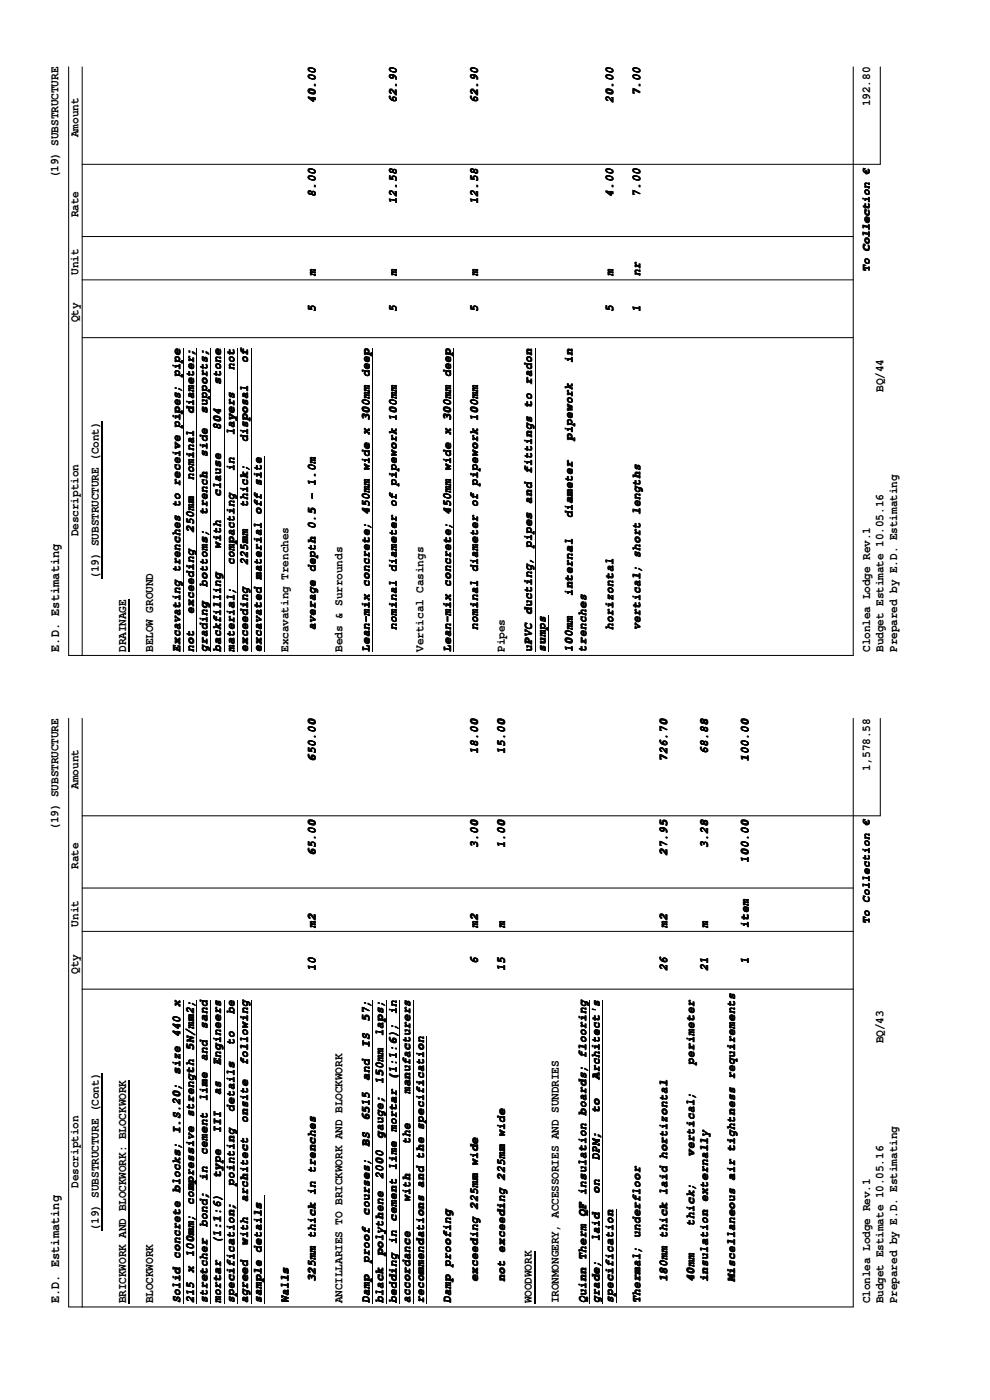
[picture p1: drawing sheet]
<svg xmlns="http://www.w3.org/2000/svg" width="210mm" height="297mm" viewBox="0 0 210 297" stroke-linecap="round" stroke-linejoin="round" font-family="sans-serif">
<defs><g id="words">
<g font-size="2.8">
<text x="12.6" y="138.3" transform="rotate(-90 12.6 138.3)">E.D. Estimating</text>
<text x="12.6" y="276.5" transform="rotate(-90 12.6 276.5)">E.D. Estimating</text>
</g>
<g font-size="2.5">
<text x="66.9" y="21.8" transform="rotate(-90 66.9 21.8)">40.00</text>
<text x="84.2" y="21.8" transform="rotate(-90 84.2 21.8)">62.90</text>
<text x="101.4" y="21.8" transform="rotate(-90 101.4 21.8)">62.90</text>
<text x="130.1" y="21.8" transform="rotate(-90 130.1 21.8)">20.00</text>
<text x="135.8" y="20.3" transform="rotate(-90 135.8 20.3)">7.00</text>
<text x="184.6" y="22.5" transform="rotate(-90 184.6 22.5)">192.80</text>
<text x="16.7" y="29.1" transform="rotate(-90 16.7 29.1)">Amount</text>
<text x="12.4" y="37.9" transform="rotate(-90 12.4 37.9)">(19) SUBSTRUCTURE</text>
<text x="67" y="41.8" transform="rotate(-90 67 41.8)">8.00</text>
<text x="130.1" y="41.8" transform="rotate(-90 130.1 41.8)">4.00</text>
<text x="135.8" y="41.7" transform="rotate(-90 135.8 41.7)">7.00</text>
<text x="16.7" y="46.1" transform="rotate(-90 16.7 46.1)">Rate</text>
<text x="84.2" y="43.3" transform="rotate(-90 84.2 43.3)">12.58</text>
<text x="101.4" y="43.3" transform="rotate(-90 101.4 43.3)">12.58</text>
<text x="16.7" y="58.3" transform="rotate(-90 16.7 58.3)">Unit</text>
<text x="66.9" y="58.6" transform="rotate(-90 66.9 58.6)">m</text>
<text x="84.2" y="58.6" transform="rotate(-90 84.2 58.6)">m</text>
<text x="101.4" y="58.6" transform="rotate(-90 101.4 58.6)">m</text>
<text x="130.1" y="58.6" transform="rotate(-90 130.1 58.6)">m</text>
<text x="135.8" y="58.6" transform="rotate(-90 135.8 58.6)">nr</text>
<text x="16.7" y="68.4" transform="rotate(-90 16.7 68.4)">Qty</text>
<text x="66.9" y="66.2" transform="rotate(-90 66.9 66.2)">5</text>
<text x="84.2" y="66.3" transform="rotate(-90 84.2 66.3)">5</text>
<text x="101.4" y="66.3" transform="rotate(-90 101.4 66.3)">5</text>
<text x="130.1" y="66.2" transform="rotate(-90 130.1 66.2)">5</text>
<text x="135.8" y="66.2" transform="rotate(-90 135.8 66.2)">1</text>
<text x="52.6" y="76.9" transform="rotate(-90 52.6 76.9)">of</text>
<text x="121.5" y="76.9" transform="rotate(-90 121.5 76.9)">in</text>
<text x="46.9" y="81.5" transform="rotate(-90 46.9 81.5)">stone</text>
<text x="49.7" y="78.5" transform="rotate(-90 49.7 78.5)">not</text>
<text x="112.8" y="81.5" transform="rotate(-90 112.8 81.5)">radon</text>
<text x="187.4" y="83.1" transform="rotate(-90 187.4 83.1)">BQ/44</text>
<text x="41.1" y="87.7" transform="rotate(-90 41.1 87.7)">diameter;</text>
<text x="44" y="87.7" transform="rotate(-90 44 87.7)">supports;</text>
<text x="112.8" y="86.4" transform="rotate(-90 112.8 86.4)">to</text>
<text x="46.9" y="91.1" transform="rotate(-90 46.9 91.1)">804</text>
<text x="49.7" y="92.3" transform="rotate(-90 49.7 92.3)">layers</text>
<text x="52.6" y="93.8" transform="rotate(-90 52.6 93.8)">disposal</text>
<text x="121.5" y="93.4" transform="rotate(-90 121.5 93.4)">pipework</text>
<text x="41.1" y="101.9" transform="rotate(-90 41.1 101.9)">nominal</text>
<text x="44" y="96.9" transform="rotate(-90 44 96.9)">side</text>
<text x="49.7" y="99.9" transform="rotate(-90 49.7 99.9)">in</text>
<text x="112.8" y="100.4" transform="rotate(-90 112.8 100.4)">fittings</text>
<text x="46.9" y="105.3" transform="rotate(-90 46.9 105.3)">clause</text>
<text x="52.6" y="107.6" transform="rotate(-90 52.6 107.6)">thick;</text>
<text x="112.8" y="106.8" transform="rotate(-90 112.8 106.8)">and</text>
<text x="16.7" y="113.8" transform="rotate(-90 16.7 113.8)">Description</text>
<text x="41.1" y="112.9" transform="rotate(-90 41.1 112.9)">250mm</text>
<text x="44" y="109.1" transform="rotate(-90 44 109.1)">trench</text>
<text x="121.5" y="109.9" transform="rotate(-90 121.5 109.9)">diameter</text>
<text x="46.9" y="116.4" transform="rotate(-90 46.9 116.4)">with</text>
<text x="49.7" y="119.9" transform="rotate(-90 49.7 119.9)">compacting</text>
<text x="52.6" y="119.9" transform="rotate(-90 52.6 119.9)">225mm</text>
<text x="112.8" y="116.3" transform="rotate(-90 112.8 116.3)">pipes</text>
<text x="21" y="122.8" transform="rotate(-90 21 122.8)">(19) SUBSTRUCTURE (Cont)</text>
<text x="44" y="124.4" transform="rotate(-90 44 124.4)">bottoms;</text>
<text x="41.1" y="130.2" transform="rotate(-90 41.1 130.2)">exceeding</text>
<text x="121.5" y="126.4" transform="rotate(-90 121.5 126.4)">internal</text>
<text x="66.9" y="133.6" transform="rotate(-90 66.9 133.6)">average depth 0.5 - 1.0m</text>
<text x="84.2" y="133.6" transform="rotate(-90 84.2 133.6)">nominal diameter of pipework 100mm</text>
<text x="101.4" y="133.6" transform="rotate(-90 101.4 133.6)">nominal diameter of pipework 100mm</text>
<text x="130.1" y="133.7" transform="rotate(-90 130.1 133.7)">horizontal</text>
<text x="135.8" y="133.6" transform="rotate(-90 135.8 133.6)">vertical; short lengths</text>
<text x="26.7" y="138.3" transform="rotate(-90 26.7 138.3)">DRAINAGE</text>
<text x="32.5" y="138.3" transform="rotate(-90 32.5 138.3)">BELOW GROUND</text>
<text x="38.2" y="138.2" transform="rotate(-90 38.2 138.2)">Excavating trenches to receive pipes; pipe</text>
<text x="41.1" y="138.2" transform="rotate(-90 41.1 138.2)">not</text>
<text x="44" y="138.2" transform="rotate(-90 44 138.2)">grading</text>
<text x="46.9" y="138.2" transform="rotate(-90 46.9 138.2)">backfilling</text>
<text x="49.7" y="138.2" transform="rotate(-90 49.7 138.2)">material;</text>
<text x="52.6" y="138.2" transform="rotate(-90 52.6 138.2)">exceeding</text>
<text x="55.5" y="138.2" transform="rotate(-90 55.5 138.2)">excavated material off site</text>
<text x="61.2" y="138.3" transform="rotate(-90 61.2 138.3)">Excavating Trenches</text>
<text x="72.6" y="138.3" transform="rotate(-90 72.6 138.3)">Beds &amp; Surrounds</text>
<text x="78.4" y="138.2" transform="rotate(-90 78.4 138.2)">Lean-mix concrete; 450mm wide x 300mm deep</text>
<text x="89.9" y="138.3" transform="rotate(-90 89.9 138.3)">Vertical Casings</text>
<text x="95.6" y="138.2" transform="rotate(-90 95.6 138.2)">Lean-mix concrete; 450mm wide x 300mm deep</text>
<text x="107.1" y="138.3" transform="rotate(-90 107.1 138.3)">Pipes</text>
<text x="112.8" y="138.2" transform="rotate(-90 112.8 138.2)">uPVC ducting,</text>
<text x="115.7" y="138.2" transform="rotate(-90 115.7 138.2)">sumps</text>
<text x="121.5" y="138.2" transform="rotate(-90 121.5 138.2)">100mm</text>
<text x="124.4" y="138.3" transform="rotate(-90 124.4 138.3)">trenches</text>
<text x="184.6" y="138.3" transform="rotate(-90 184.6 138.3)">Clonlea Lodge Rev.1</text>
<text x="187.4" y="138.3" transform="rotate(-90 187.4 138.3)">Budget Estimate 10.05.16</text>
<text x="190.3" y="138.3" transform="rotate(-90 190.3 138.3)">Prepared by E.D. Estimating</text>
<text x="66.9" y="161.6" transform="rotate(-90 66.9 161.6)">650.00</text>
<text x="101.4" y="160.1" transform="rotate(-90 101.4 160.1)">18.00</text>
<text x="107.1" y="160.1" transform="rotate(-90 107.1 160.1)">15.00</text>
<text x="141.5" y="161.6" transform="rotate(-90 141.5 161.6)">726.70</text>
<text x="150.1" y="160.1" transform="rotate(-90 150.1 160.1)">68.88</text>
<text x="158.8" y="161.6" transform="rotate(-90 158.8 161.6)">100.00</text>
<text x="16.7" y="167.3" transform="rotate(-90 16.7 167.3)">Amount</text>
<text x="184.6" y="163.5" transform="rotate(-90 184.6 163.5)">1,578.58</text>
<text x="12.4" y="176.1" transform="rotate(-90 12.4 176.1)">(19) SUBSTRUCTURE</text>
<text x="101.4" y="180" transform="rotate(-90 101.4 180)">3.00</text>
<text x="107.1" y="180" transform="rotate(-90 107.1 180)">1.00</text>
<text x="150.1" y="180" transform="rotate(-90 150.1 180)">3.28</text>
<text x="16.7" y="184.3" transform="rotate(-90 16.7 184.3)">Rate</text>
<text x="66.9" y="181.5" transform="rotate(-90 66.9 181.5)">65.00</text>
<text x="141.5" y="181.5" transform="rotate(-90 141.5 181.5)">27.95</text>
<text x="158.8" y="183" transform="rotate(-90 158.8 183)">100.00</text>
<text x="16.7" y="196.6" transform="rotate(-90 16.7 196.6)">Unit</text>
<text x="66.9" y="196.8" transform="rotate(-90 66.9 196.8)">m2</text>
<text x="101.4" y="196.8" transform="rotate(-90 101.4 196.8)">m2</text>
<text x="107.1" y="196.8" transform="rotate(-90 107.1 196.8)">m</text>
<text x="141.5" y="196.8" transform="rotate(-90 141.5 196.8)">m2</text>
<text x="150.1" y="196.8" transform="rotate(-90 150.1 196.8)">m</text>
<text x="158.8" y="196.8" transform="rotate(-90 158.8 196.8)">item</text>
<text x="16.7" y="206.6" transform="rotate(-90 16.7 206.6)">Qty</text>
<text x="67" y="206" transform="rotate(-90 67 206)">10</text>
<text x="101.4" y="204.4" transform="rotate(-90 101.4 204.4)">6</text>
<text x="107.2" y="206" transform="rotate(-90 107.2 206)">15</text>
<text x="141.6" y="206" transform="rotate(-90 141.6 206)">26</text>
<text x="150.2" y="206" transform="rotate(-90 150.2 206)">21</text>
<text x="158.8" y="204.5" transform="rotate(-90 158.8 204.5)">1</text>
<text x="38.2" y="213.6" transform="rotate(-90 38.2 213.6)">x</text>
<text x="49.7" y="215.2" transform="rotate(-90 49.7 215.2)">be</text>
<text x="84.2" y="215.2" transform="rotate(-90 84.2 215.2)">in</text>
<text x="38.2" y="220" transform="rotate(-90 38.2 220)">440</text>
<text x="44" y="218.2" transform="rotate(-90 44 218.2)">sand</text>
<text x="49.7" y="221.7" transform="rotate(-90 49.7 221.7)">to</text>
<text x="78.4" y="216.7" transform="rotate(-90 78.4 216.7)">57;</text>
<text x="81.3" y="219.8" transform="rotate(-90 81.3 219.8)">laps;</text>
<text x="187.4" y="221.3" transform="rotate(-90 187.4 221.3)">BQ/43</text>
<text x="38.2" y="227.9" transform="rotate(-90 38.2 227.9)">size</text>
<text x="41.1" y="222.8" transform="rotate(-90 41.1 222.8)">5N/mm2;</text>
<text x="44" y="225.1" transform="rotate(-90 44 225.1)">and</text>
<text x="46.9" y="225.9" transform="rotate(-90 46.9 225.9)">Engineers</text>
<text x="52.6" y="225.9" transform="rotate(-90 52.6 225.9)">following</text>
<text x="78.4" y="222.2" transform="rotate(-90 78.4 222.2)">IS</text>
<text x="147.3" y="225.9" transform="rotate(-90 147.3 225.9)">perimeter</text>
<text x="44" y="233.5" transform="rotate(-90 44 233.5)">lime</text>
<text x="46.9" y="232.3" transform="rotate(-90 46.9 232.3)">as</text>
<text x="78.4" y="229.2" transform="rotate(-90 78.4 229.2)">and</text>
<text x="81.3" y="229.9" transform="rotate(-90 81.3 229.9)">150mm</text>
<text x="84.2" y="229.2" transform="rotate(-90 84.2 229.2)">(1:1:6);</text>
<text x="87" y="232" transform="rotate(-90 87 232)">manufacturers</text>
<text x="127.2" y="229" transform="rotate(-90 127.2 229)">Architect's</text>
<text x="41.1" y="236.9" transform="rotate(-90 41.1 236.9)">strength</text>
<text x="49.7" y="235.8" transform="rotate(-90 49.7 235.8)">details</text>
<text x="52.6" y="238.1" transform="rotate(-90 52.6 238.1)">onsite</text>
<text x="78.4" y="237.7" transform="rotate(-90 78.4 237.7)">6515</text>
<text x="127.2" y="236" transform="rotate(-90 127.2 236)">to</text>
<text x="38.2" y="240.5" transform="rotate(-90 38.2 240.5)">I.S.20;</text>
<text x="44" y="245" transform="rotate(-90 44 245)">cement</text>
<text x="46.9" y="240.3" transform="rotate(-90 46.9 240.3)">III</text>
<text x="78.4" y="243.2" transform="rotate(-90 78.4 243.2)">BS</text>
<text x="81.3" y="241.5" transform="rotate(-90 81.3 241.5)">gauge;</text>
<text x="84.2" y="240.2" transform="rotate(-90 84.2 240.2)">mortar</text>
<text x="87" y="242.7" transform="rotate(-90 87 242.7)">the</text>
<text x="147.3" y="245.3" transform="rotate(-90 147.3 245.3)">vertical;</text>
<text x="16.7" y="252" transform="rotate(-90 16.7 252)">Description</text>
<text x="44" y="250.4" transform="rotate(-90 44 250.4)">in</text>
<text x="46.9" y="249.8" transform="rotate(-90 46.9 249.8)">type</text>
<text x="49.7" y="251.5" transform="rotate(-90 49.7 251.5)">pointing</text>
<text x="81.3" y="250.1" transform="rotate(-90 81.3 250.1)">2000</text>
<text x="84.2" y="248.1" transform="rotate(-90 84.2 248.1)">lime</text>
<text x="127.2" y="246.1" transform="rotate(-90 127.2 246.1)">DPM;</text>
<text x="38.2" y="253" transform="rotate(-90 38.2 253)">blocks;</text>
<text x="41.1" y="255.6" transform="rotate(-90 41.1 255.6)">compressive</text>
<text x="52.6" y="255" transform="rotate(-90 52.6 255)">architect</text>
<text x="78.4" y="257.8" transform="rotate(-90 78.4 257.8)">courses;</text>
<text x="87" y="255" transform="rotate(-90 87 255)">with</text>
<text x="127.2" y="253.2" transform="rotate(-90 127.2 253.2)">on</text>
<text x="21" y="261" transform="rotate(-90 21 261)">(19) SUBSTRUCTURE (Cont)</text>
<text x="44" y="260.3" transform="rotate(-90 44 260.3)">bond;</text>
<text x="46.9" y="263.9" transform="rotate(-90 46.9 263.9)">(1:1:6)</text>
<text x="84.2" y="259.1" transform="rotate(-90 84.2 259.1)">cement</text>
<text x="127.2" y="263.3" transform="rotate(-90 127.2 263.3)">laid</text>
<text x="147.3" y="260.1" transform="rotate(-90 147.3 260.1)">thick;</text>
<text x="41.1" y="266.6" transform="rotate(-90 41.1 266.6)">100mm;</text>
<text x="52.6" y="264.2" transform="rotate(-90 52.6 264.2)">with</text>
<text x="78.4" y="267.9" transform="rotate(-90 78.4 267.9)">proof</text>
<text x="81.3" y="266.3" transform="rotate(-90 81.3 266.3)">polythene</text>
<text x="41.1" y="270" transform="rotate(-90 41.1 270)">x</text>
<text x="66.9" y="271.9" transform="rotate(-90 66.9 271.9)">325mm thick in trenches</text>
<text x="101.4" y="271.9" transform="rotate(-90 101.4 271.9)">exceeding 225mm wide</text>
<text x="107.1" y="271.9" transform="rotate(-90 107.1 271.9)">not exceeding 225mm wide</text>
<text x="141.5" y="271.9" transform="rotate(-90 141.5 271.9)">180mm thick laid hortizontal</text>
<text x="147.3" y="271.9" transform="rotate(-90 147.3 271.9)">40mm</text>
<text x="150.1" y="271.9" transform="rotate(-90 150.1 271.9)">insulation externally</text>
<text x="155.9" y="271.9" transform="rotate(-90 155.9 271.9)">Miscellaneous air tightness requirements</text>
<text x="26.7" y="276.5" transform="rotate(-90 26.7 276.5)">BRICKWORK AND BLOCKWORK: BLOCKWORK</text>
<text x="32.5" y="276.5" transform="rotate(-90 32.5 276.5)">BLOCKWORK</text>
<text x="38.2" y="276.5" transform="rotate(-90 38.2 276.5)">Solid concrete</text>
<text x="41.1" y="276.5" transform="rotate(-90 41.1 276.5)">215</text>
<text x="44" y="276.5" transform="rotate(-90 44 276.5)">stretcher</text>
<text x="46.9" y="276.5" transform="rotate(-90 46.9 276.5)">mortar</text>
<text x="49.7" y="276.5" transform="rotate(-90 49.7 276.5)">specification;</text>
<text x="52.6" y="276.5" transform="rotate(-90 52.6 276.5)">agreed</text>
<text x="55.5" y="276.5" transform="rotate(-90 55.5 276.5)">sample details</text>
<text x="61.2" y="276.5" transform="rotate(-90 61.2 276.5)">Walls</text>
<text x="72.6" y="276.5" transform="rotate(-90 72.6 276.5)">ANCILLARIES TO BRICKWORK AND BLOCKWORK</text>
<text x="78.4" y="276.5" transform="rotate(-90 78.4 276.5)">Damp</text>
<text x="81.3" y="276.5" transform="rotate(-90 81.3 276.5)">black</text>
<text x="84.2" y="276.5" transform="rotate(-90 84.2 276.5)">bedding in</text>
<text x="87" y="276.5" transform="rotate(-90 87 276.5)">accordance</text>
<text x="89.9" y="276.5" transform="rotate(-90 89.9 276.5)">recommendations and the specification</text>
<text x="95.7" y="276.5" transform="rotate(-90 95.7 276.5)">Damp proofing</text>
<text x="112.8" y="276.5" transform="rotate(-90 112.8 276.5)">WOODWORK</text>
<text x="118.6" y="276.5" transform="rotate(-90 118.6 276.5)">IRONMONGERY, ACCESSORIES AND SUNDRIES</text>
<text x="124.3" y="276.5" transform="rotate(-90 124.3 276.5)">Quinn Therm QF insulation boards; flooring</text>
<text x="127.2" y="276.5" transform="rotate(-90 127.2 276.5)">grade;</text>
<text x="130.1" y="276.5" transform="rotate(-90 130.1 276.5)">specification</text>
<text x="135.8" y="276.5" transform="rotate(-90 135.8 276.5)">Thermal; underfloor</text>
<text x="184.6" y="276.5" transform="rotate(-90 184.6 276.5)">Clonlea Lodge Rev.1</text>
<text x="187.4" y="276.5" transform="rotate(-90 187.4 276.5)">Budget Estimate 10.05.16</text>
<text x="190.3" y="276.5" transform="rotate(-90 190.3 276.5)">Prepared by E.D. Estimating</text>
</g>
<g font-size="2.3">
<text x="184.5" y="57.8" transform="rotate(-90 184.5 57.8)">To Collection €</text>
<text x="184.5" y="196" transform="rotate(-90 184.5 196)">To Collection €</text>
</g>
</g></defs>
<g fill="none" stroke="#000" stroke-width=".21">
<path d="M14.6 14.2v124.8h166.4v-124.8M17.4 14.2v124.8M186.7 14.2v20.7h-169.3M17.4 59.4h163.6M17.4 50.2h163.6M17.4 71.6h163.6M38.9 73.9v64.4M41.8 73.9v64.4M44.6 73.9v64.4M47.5 73.9v64.4M50.4 73.9v64.4M53.3 73.9v64.4"/>
<path d="M79.1 73.9v64.4M96.3 73.9v64.4M113.5 73.9v64.4M56.1 96.9v41.4M116.4 130.6v7.7M14.6 152.4v124.9h166.4v-124.9M17.4 152.4v124.9M186.7 152.4v20.7h-169.3M17.4 197.6h163.6M17.4 188.4h163.6M17.4 209.8h163.6M38.9 212.2v64.3"/>
<path d="M41.8 212.2v64.3M44.6 212.2v64.3M47.5 212.2v64.3M50.4 212.2v64.3M53.3 212.2v64.3M79.1 212.2v64.3M82 212.2v64.3M84.8 212.2v64.3M87.7 212.2v64.3M90.6 219.8v56.7M125 212.2v64.3M127.9 212.2v64.3"/>
<path d="M56.1 253.5v23M130.7 256.6v19.9"/>
</g>
<path d="M21.7 89.4v33.4M27.4 127.2v11.1M21.7 227.6v33.4M27.4 229.1v47.4M113.5 265.4v11.1" fill="none" stroke="#000" stroke-width=".25"/>
<use href="#words"/>
</svg>
